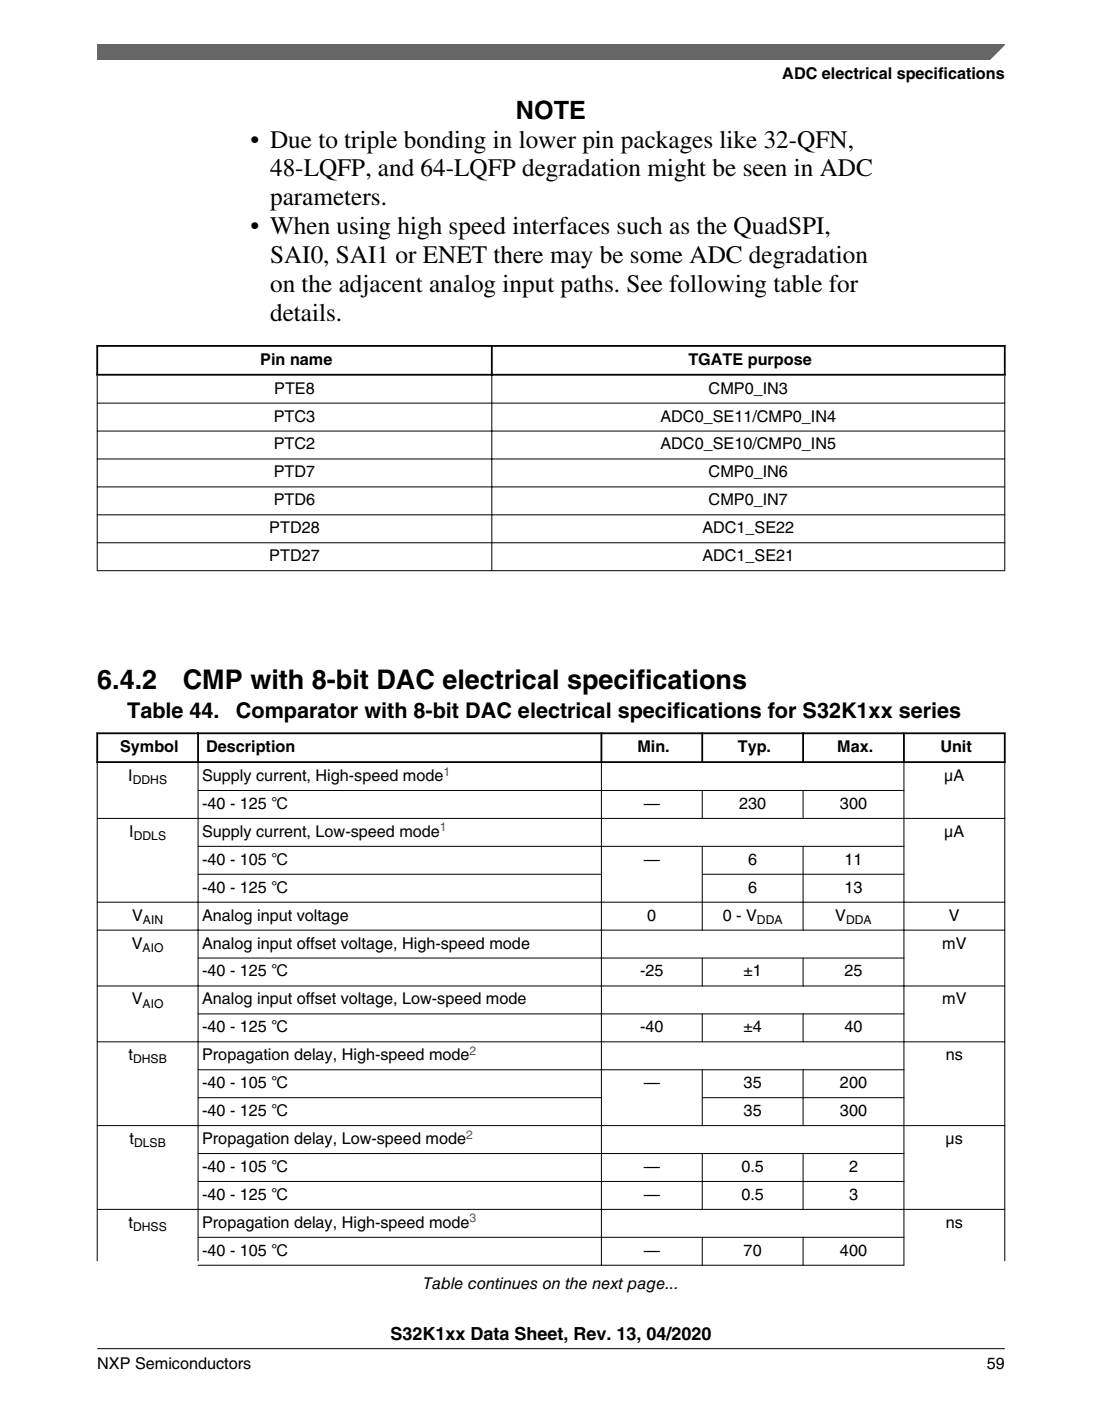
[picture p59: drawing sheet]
<svg xmlns="http://www.w3.org/2000/svg" width="216mm" height="274mm" viewBox="0 0 216 274" stroke-linecap="round" stroke-linejoin="round" font-family="sans-serif">
<defs><g id="words">
<g font-size="5.3">
<text x="19" y="135">6.4.2</text>
<text x="35.8" y="135">CMP with 8-bit DAC electrical specifications</text>
</g>
<g font-size="4.9">
<text x="101.1" y="23.2">NOTE</text>
<text x="49.1" y="28.9">• Due to triple bonding in lower pin packages like 32-QFN,</text>
<text x="52.9" y="34.6">48-LQFP, and 64-LQFP degradation might be seen in ADC</text>
<text x="52.9" y="40.2">parameters.</text>
<text x="49.1" y="45.8">• When using high speed interfaces such as the QuadSPI,</text>
<text x="52.9" y="51.5">SAI0, SAI1 or ENET there may be some ADC degradation</text>
<text x="52.9" y="57.1">on the adjacent analog input paths. See following table for</text>
<text x="52.9" y="62.8">details.</text>
</g>
<g font-size="4.2">
<text x="24.9" y="140.5">Table 44.</text>
<text x="46.2" y="140.5">Comparator with 8-bit DAC electrical specifications for S32K1xx series</text>
</g>
<text font-size="3.5" x="76.5" y="262.3">S32K1xx Data Sheet, Rev. 13, 04/2020</text>
<g font-size="3.2">
<text x="153.3" y="15.5">ADC electrical specifications</text>
<text x="51" y="71.4">Pin name</text>
<text x="134.9" y="71.4">TGATE purpose</text>
<text x="53.7" y="77.1">PTE8</text>
<text x="138.8" y="77.1">CMP0_IN3</text>
<text x="53.6" y="82.5">PTC3</text>
<text x="129.4" y="82.5">ADC0_SE11/CMP0_IN4</text>
<text x="53.6" y="88">PTC2</text>
<text x="129.4" y="88">ADC0_SE10/CMP0_IN5</text>
<text x="53.6" y="93.5">PTD7</text>
<text x="138.8" y="93.5">CMP0_IN6</text>
<text x="53.6" y="98.9">PTD6</text>
<text x="138.8" y="98.9">CMP0_IN7</text>
<text x="52.8" y="104.4">PTD28</text>
<text x="137.6" y="104.4">ADC1_SE22</text>
<text x="52.8" y="109.9">PTD27</text>
<text x="137.6" y="109.9">ADC1_SE21</text>
<text x="23.5" y="147.3">Symbol</text>
<text x="40.4" y="147.3">Description</text>
<text x="124.9" y="147.3">Min.</text>
<text x="144.5" y="147.3">Typ.</text>
<text x="164" y="147.3">Max.</text>
<text x="184.2" y="147.3">Unit</text>
<text x="25.1" y="152.9">I</text>
<text x="39.6" y="152.9">Supply current, High-speed mode</text>
<text x="185" y="152.9">μA</text>
<text x="39.6" y="158.4">-40 - 125 ℃</text>
<text x="126.1" y="158.4">—</text>
<text x="144.8" y="158.4">230</text>
<text x="164.6" y="158.4">300</text>
<text x="25.3" y="163.9">I</text>
<text x="39.6" y="163.9">Supply current, Low-speed mode</text>
<text x="185" y="163.9">μA</text>
<text x="39.6" y="169.3">-40 - 105 ℃</text>
<text x="126.1" y="169.3">—</text>
<text x="146.6" y="169.3">6</text>
<text x="165.5" y="169.3">11</text>
<text x="39.6" y="174.8">-40 - 125 ℃</text>
<text x="146.6" y="174.8">6</text>
<text x="165.5" y="174.8">13</text>
<text x="25.8" y="185.7">V</text>
<text x="25.9" y="180.3">V</text>
<text x="39.6" y="180.3">Analog input voltage</text>
<text x="39.6" y="185.7">Analog input offset voltage, High-speed mode</text>
<text x="126.8" y="180.3">0</text>
<text x="141.6" y="180.3">0 - V</text>
<text x="163.6" y="180.3">V</text>
<text x="184.6" y="185.7">mV</text>
<text x="185.9" y="180.3">V</text>
<text x="39.6" y="191.2">-40 - 125 ℃</text>
<text x="125.4" y="191.2">-25</text>
<text x="145.7" y="191.2">±1</text>
<text x="165.5" y="191.2">25</text>
<text x="25.8" y="196.7">V</text>
<text x="39.6" y="196.7">Analog input offset voltage, Low-speed mode</text>
<text x="184.6" y="196.7">mV</text>
<text x="39.6" y="202.1">-40 - 125 ℃</text>
<text x="125.4" y="202.1">-40</text>
<text x="145.7" y="202.1">±4</text>
<text x="165.5" y="202.1">40</text>
<text x="25.2" y="207.6">t</text>
<text x="39.6" y="207.6">Propagation delay, High-speed mode</text>
<text x="185.3" y="207.6">ns</text>
<text x="39.6" y="213.1">-40 - 105 ℃</text>
<text x="126.1" y="213.1">—</text>
<text x="145.7" y="213.1">35</text>
<text x="164.6" y="213.1">200</text>
<text x="39.6" y="218.5">-40 - 125 ℃</text>
<text x="145.7" y="218.5">35</text>
<text x="164.6" y="218.5">300</text>
<text x="25.4" y="224">t</text>
<text x="39.6" y="224">Propagation delay, Low-speed mode</text>
<text x="185.3" y="224">µs</text>
<text x="39.6" y="229.5">-40 - 105 ℃</text>
<text x="126.1" y="229.5">—</text>
<text x="145.3" y="229.5">0.5</text>
<text x="166.3" y="229.5">2</text>
<text x="39.6" y="234.9">-40 - 125 ℃</text>
<text x="126.1" y="234.9">—</text>
<text x="145.3" y="234.9">0.5</text>
<text x="166.3" y="234.9">3</text>
<text x="25.2" y="240.4">t</text>
<text x="39.6" y="240.4">Propagation delay, High-speed mode</text>
<text x="39.6" y="245.9">-40 - 105 ℃</text>
<text x="126.1" y="245.9">—</text>
<text x="145.7" y="245.9">70</text>
<text x="164.6" y="245.9">400</text>
<text x="185.3" y="240.4">ns</text>
<text x="82.9" y="252.3">Table continues on the next page...</text>
<text x="19.1" y="268">NXP Semiconductors</text>
<text x="193.3" y="268">59</text>
</g>
<g font-size="2.4">
<text x="26" y="153.6">DDHS</text>
<text x="26.2" y="164.5">DDLS</text>
<text x="28" y="180.9">AIN</text>
<text x="148.3" y="180.9">DDA</text>
<text x="165.8" y="180.9">DDA</text>
<text x="27.9" y="186.4">AIO</text>
<text x="27.9" y="197.3">AIO</text>
<text x="26.1" y="208.2">DHSB</text>
<text x="26.3" y="224.6">DLSB</text>
<text x="26.1" y="241">DHSS</text>
</g>
<g font-size="2.4" fill="#00f">
<text x="86.9" y="151.9">1</text>
<text x="86.2" y="162.8">1</text>
<text x="92" y="206.5">2</text>
<text x="91.3" y="222.9">2</text>
<text x="92" y="239.4">3</text>
</g>
</g></defs>
<path d="M18.9 67.7h178.1M18.9 73.4h178.1M19 67.6v6M96.4 67.6v6M196.8 67.6v6" fill="none" stroke="#000" stroke-width=".35"/>
<path d="M19 78.9h177.9M19 73.5v38.3M96.4 73.2v38.6M196.8 73.5v38.3M19 84.4h177.9M19 89.9h177.9M19 95.3h177.9M19 100.8h177.9M19 106.3h177.9M19 111.7h177.9" fill="none" stroke="#000" stroke-width=".2"/>
<g fill="#fff">
<path d="M19 136.9h177.8v116.5h-177.8z" fill-rule="evenodd"/>
<path d="M19.2 143.8h19.4v5.2h-19.4z" fill-rule="evenodd"/>
<path d="M39 143.8h78.7v5.2h-78.7z" fill-rule="evenodd"/>
<path d="M118 143.8h19.4v5.2h-19.4z" fill-rule="evenodd"/>
<path d="M137.8 143.8h19.4v5.2h-19.4z" fill-rule="evenodd"/>
<path d="M157.5 143.8h19.4v5.2h-19.4z" fill-rule="evenodd"/>
<path d="M177.3 143.8h19.4v5.2h-19.4z" fill-rule="evenodd"/>
<path d="M19.1 149.4h19.6v10.8h-19.6z" fill-rule="evenodd"/>
<path d="M38.9 149.4h78.8v5.3h-78.8z" fill-rule="evenodd"/>
<path d="M117.9 149.4h59.1v5.3h-59.1z" fill-rule="evenodd"/>
<path d="M177.2 149.4h19.6v10.8h-19.6z" fill-rule="evenodd"/>
<path d="M38.9 154.9h78.8v5.3h-78.8z" fill-rule="evenodd"/>
<path d="M117.9 154.9h19.6v5.3h-19.6z" fill-rule="evenodd"/>
<path d="M137.7 154.9h19.6v5.3h-19.6z" fill-rule="evenodd"/>
<path d="M157.4 154.9h19.6v5.3h-19.6z" fill-rule="evenodd"/>
<path d="M19.1 160.3h19.6v16.3h-19.6z" fill-rule="evenodd"/>
<path d="M38.9 160.3h78.8v5.3h-78.8z" fill-rule="evenodd"/>
<path d="M117.9 160.3h59.1v5.3h-59.1z" fill-rule="evenodd"/>
<path d="M177.2 160.3h19.6v16.3h-19.6z" fill-rule="evenodd"/>
<path d="M38.9 165.8h78.8v5.3h-78.8z" fill-rule="evenodd"/>
<path d="M117.9 165.8h19.6v10.8h-19.6z" fill-rule="evenodd"/>
<path d="M137.7 165.8h19.6v5.3h-19.6z" fill-rule="evenodd"/>
<path d="M157.4 165.8h19.6v5.3h-19.6z" fill-rule="evenodd"/>
<path d="M38.9 171.3h78.8v5.3h-78.8z" fill-rule="evenodd"/>
<path d="M137.7 171.3h19.6v5.3h-19.6z" fill-rule="evenodd"/>
<path d="M157.4 171.3h19.6v5.3h-19.6z" fill-rule="evenodd"/>
<path d="M19.1 176.7h19.6v5.3h-19.6z" fill-rule="evenodd"/>
<path d="M38.9 176.7h78.8v5.3h-78.8z" fill-rule="evenodd"/>
<path d="M117.9 176.7h19.6v5.3h-19.6z" fill-rule="evenodd"/>
<path d="M137.7 176.7h19.6v5.3h-19.6z" fill-rule="evenodd"/>
<path d="M157.4 176.7h19.6v5.3h-19.6z" fill-rule="evenodd"/>
<path d="M177.2 176.7h19.6v5.3h-19.6z" fill-rule="evenodd"/>
<path d="M19.1 182.2h19.6v10.8h-19.6z" fill-rule="evenodd"/>
<path d="M38.9 182.2h78.8v5.3h-78.8z" fill-rule="evenodd"/>
<path d="M117.9 182.2h59.1v5.3h-59.1z" fill-rule="evenodd"/>
<path d="M177.2 182.2h19.6v10.8h-19.6z" fill-rule="evenodd"/>
<path d="M38.9 187.7h78.8v5.3h-78.8z" fill-rule="evenodd"/>
<path d="M117.9 187.7h19.6v5.3h-19.6z" fill-rule="evenodd"/>
<path d="M137.7 187.7h19.6v5.3h-19.6z" fill-rule="evenodd"/>
<path d="M157.4 187.7h19.6v5.3h-19.6z" fill-rule="evenodd"/>
<path d="M19.1 193.1h19.6v10.8h-19.6z" fill-rule="evenodd"/>
<path d="M38.9 193.1h78.8v5.3h-78.8z" fill-rule="evenodd"/>
<path d="M117.9 193.1h59.1v5.3h-59.1z" fill-rule="evenodd"/>
<path d="M177.2 193.1h19.6v10.8h-19.6z" fill-rule="evenodd"/>
<path d="M38.9 198.6h78.8v5.3h-78.8z" fill-rule="evenodd"/>
<path d="M117.9 198.6h19.6v5.3h-19.6z" fill-rule="evenodd"/>
<path d="M137.7 198.6h19.6v5.3h-19.6z" fill-rule="evenodd"/>
<path d="M157.4 198.6h19.6v5.3h-19.6z" fill-rule="evenodd"/>
<path d="M19.1 204.1h19.6v16.2h-19.6z" fill-rule="evenodd"/>
<path d="M38.9 204.1h78.8v5.3h-78.8z" fill-rule="evenodd"/>
<path d="M117.9 204.1h59.1v5.3h-59.1z" fill-rule="evenodd"/>
<path d="M177.2 204.1h19.6v16.2h-19.6z" fill-rule="evenodd"/>
<path d="M38.9 209.5h78.8v5.3h-78.8z" fill-rule="evenodd"/>
<path d="M117.9 209.5h19.6v10.8h-19.6z" fill-rule="evenodd"/>
<path d="M137.7 209.5h19.6v5.3h-19.6z" fill-rule="evenodd"/>
<path d="M157.4 209.5h19.6v5.3h-19.6z" fill-rule="evenodd"/>
<path d="M38.9 215h78.8v5.3h-78.8z" fill-rule="evenodd"/>
<path d="M137.7 215h19.6v5.3h-19.6z" fill-rule="evenodd"/>
<path d="M157.4 215h19.6v5.3h-19.6z" fill-rule="evenodd"/>
<path d="M19.1 220.5h19.6v16.2h-19.6z" fill-rule="evenodd"/>
<path d="M38.9 220.5h78.8v5.3h-78.8z" fill-rule="evenodd"/>
<path d="M117.9 220.5h59.1v5.3h-59.1z" fill-rule="evenodd"/>
<path d="M177.2 220.5h19.6v16.2h-19.6z" fill-rule="evenodd"/>
<path d="M38.9 226h78.8v5.2h-78.8z" fill-rule="evenodd"/>
<path d="M117.9 226h19.6v5.2h-19.6z" fill-rule="evenodd"/>
<path d="M137.7 226h19.6v5.2h-19.6z" fill-rule="evenodd"/>
<path d="M157.4 226h19.6v5.2h-19.6z" fill-rule="evenodd"/>
<path d="M38.9 231.4h78.8v5.3h-78.8z" fill-rule="evenodd"/>
<path d="M117.9 231.4h19.6v5.3h-19.6z" fill-rule="evenodd"/>
<path d="M137.7 231.4h19.6v5.3h-19.6z" fill-rule="evenodd"/>
<path d="M157.4 231.4h19.6v5.3h-19.6z" fill-rule="evenodd"/>
<path d="M19.1 236.9h19.6v10h-19.6z" fill-rule="evenodd"/>
<path d="M38.9 236.9h78.8v5.3h-78.8z" fill-rule="evenodd"/>
<path d="M117.9 236.9h59.1v5.3h-59.1z" fill-rule="evenodd"/>
<path d="M177.2 236.9h19.6v10h-19.6z" fill-rule="evenodd"/>
<path d="M38.9 242.4h78.8v5.2h-78.8z" fill-rule="evenodd"/>
<path d="M117.9 242.4h19.6v5.2h-19.6z" fill-rule="evenodd"/>
<path d="M137.7 242.4h19.6v5.2h-19.6z" fill-rule="evenodd"/>
<path d="M157.4 242.4h19.6v5.2h-19.6z" fill-rule="evenodd"/>
</g>
<path d="M18.9 143.6h178.1M18.9 149.2h178.1M19 143.4v6M38.8 143.4v6M117.8 143.4v6M137.6 143.4v6M157.3 143.4v6M177.1 143.4v6M196.8 143.4v6" fill="none" stroke="#000" stroke-width=".35"/>
<g fill="none" stroke="#000" stroke-width=".2">
<path d="M19 149.4v97.5M38.7 154.8h138.5M38.8 149v97.9M117.8 149v98.8M137.6 154.7v5.6M157.3 154.7v5.6M177.1 149v98.8M196.8 149.4v97.5M19 160.2h177.9M19 176.7h177.9M38.7 165.7h138.5M38.7 171.2h79.2"/>
<path d="M137.5 171.2h39.7M137.6 165.6v16.6M157.3 165.6v16.6M19 182.1h177.9M19 193.1h177.9M38.7 187.6h138.5M38.7 198.5h138.5M137.6 187.5v5.6M137.6 198.4v5.7M157.3 187.5v5.6M157.3 198.4v5.7M19 204h177.9"/>
<path d="M38.7 209.5h138.5M38.7 214.9h79.2M137.5 214.9h39.7M137.6 209.4v11.1M157.3 209.4v11.1M19 220.4h177.9M19 236.8h177.9M38.7 225.9h138.5M38.7 231.3h138.5M137.6 225.8v11.1M157.3 225.8v11.1M38.7 242.3h138.5"/>
<path d="M38.7 247.7h138.5M137.6 242.2v5.6M157.3 242.2v5.6"/>
</g>
<path d="M19 8.7h177.8l-5.6 3h-172.2z" fill="#666"/>
<path d="M19 11.7v-3h177.8l-3 3" fill="none" stroke="#666" stroke-width=".28"/>
<path d="M19 264.1h177.8" fill="none" stroke="#000" stroke-width=".2"/>
<use href="#words"/>
</svg>
